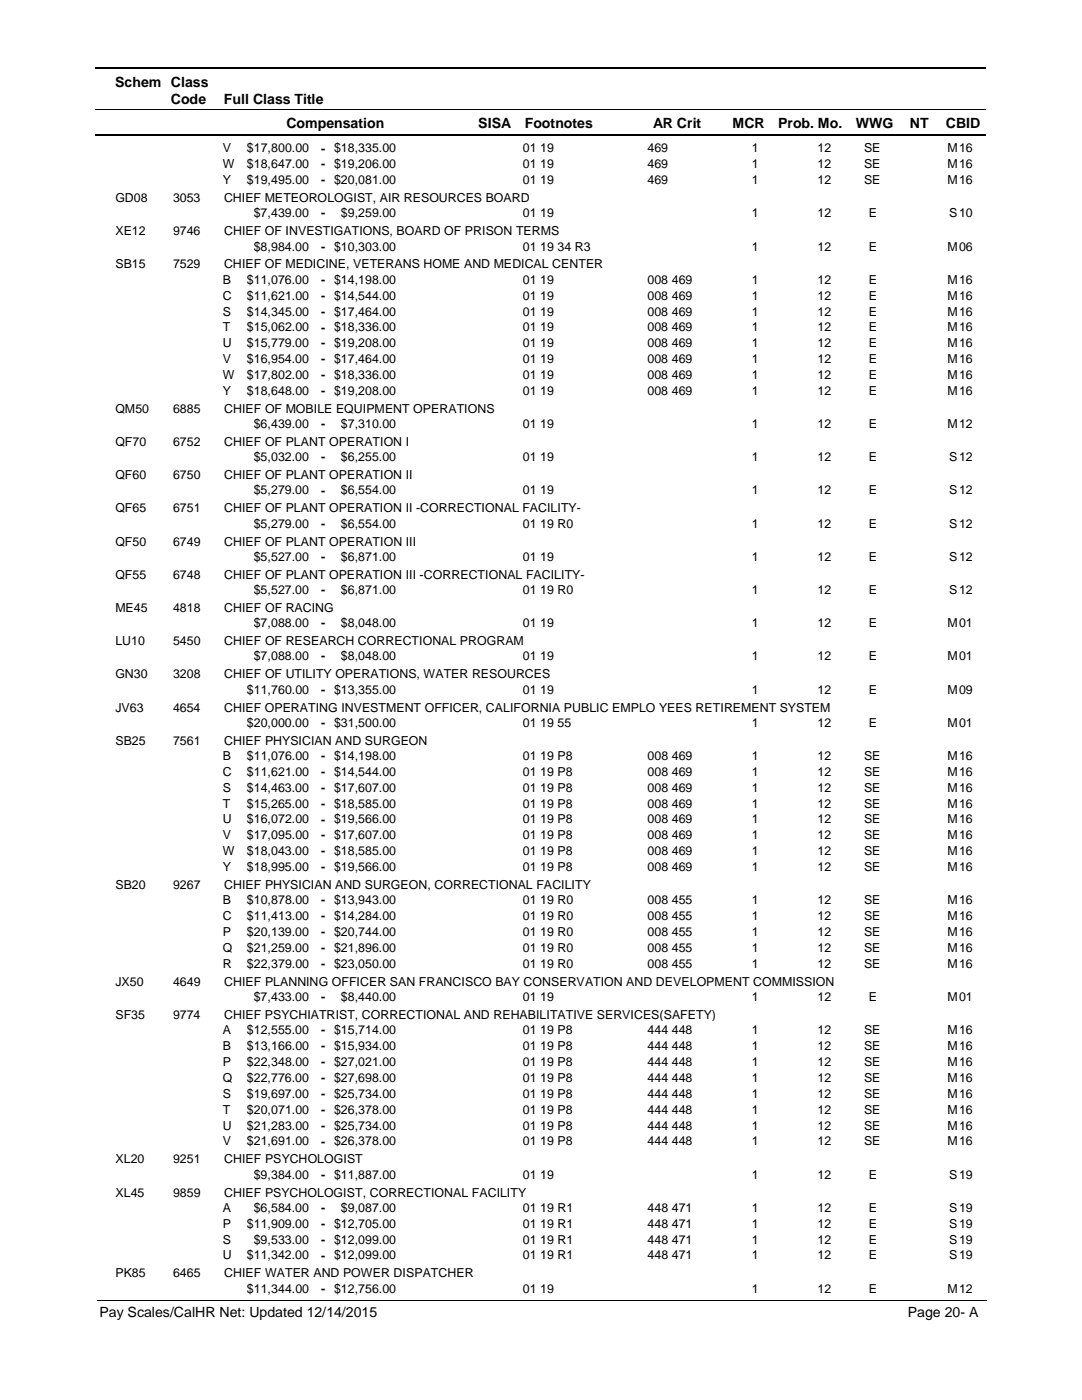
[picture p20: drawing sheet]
<svg xmlns="http://www.w3.org/2000/svg" width="216mm" height="279mm" viewBox="0 0 216 279" stroke-linecap="round" stroke-linejoin="round" font-family="sans-serif">
<defs><g id="words">
<g font-size="2.8">
<text x="23" y="17.3">Schem Class</text>
<text x="34.1" y="20.7">Code</text>
<text x="44.7" y="20.7">Full Class Title</text>
<text x="57.2" y="25.6">Compensation</text>
<text x="95.4" y="25.6">SISA</text>
<text x="104.7" y="25.6">Footnotes</text>
<text x="130.3" y="25.6">AR Crit</text>
<text x="146.2" y="25.6">MCR</text>
<text x="155.3" y="25.6">Prob. Mo.</text>
<text x="170.8" y="25.6">WWG</text>
<text x="181.5" y="25.6">NT</text>
<text x="188.7" y="25.6">CBID</text>
<text x="19.9" y="262.9">Pay Scales/CalHR Net: Updated 12/14/2015</text>
<text x="181.1" y="262.9">Page 20- A</text>
</g>
<g font-size="2.5">
<text x="44.5" y="33.6">W</text>
<text x="44.5" y="30.4">V</text>
<text x="49.3" y="30.4">$17,800.00</text>
<text x="49.3" y="33.6">$18,647.00</text>
<text x="64.1" y="30.4">- $18,335.00</text>
<text x="64.1" y="33.6">- $19,206.00</text>
<text x="104.3" y="30.4">01 19</text>
<text x="104.3" y="33.6">01 19</text>
<text x="129.2" y="30.4">469</text>
<text x="129.2" y="33.6">469</text>
<text x="150" y="30.4">1</text>
<text x="150" y="33.6">1</text>
<text x="163.1" y="30.4">12</text>
<text x="163.1" y="33.6">12</text>
<text x="172.4" y="30.4">SE</text>
<text x="172.4" y="33.6">SE</text>
<text x="189.1" y="30.4">M</text>
<text x="189.1" y="33.6">M</text>
<text x="191.4" y="30.4">16</text>
<text x="191.4" y="33.6">16</text>
<text x="23" y="40.3">GD08</text>
<text x="34.5" y="40.3">3053</text>
<text x="44.5" y="36.8">Y</text>
<text x="44.7" y="40.3">CHIEF METEOROLOGIST, AIR RESOURCES BOARD</text>
<text x="49.3" y="36.8">$19,495.00</text>
<text x="64.1" y="36.8">- $20,081.00</text>
<text x="104.3" y="36.8">01 19</text>
<text x="129.2" y="36.8">469</text>
<text x="150" y="36.8">1</text>
<text x="163.1" y="36.8">12</text>
<text x="172.4" y="36.8">SE</text>
<text x="189.1" y="36.8">M</text>
<text x="191.4" y="36.8">16</text>
<text x="23" y="46.9">XE12</text>
<text x="34.5" y="46.9">9746</text>
<text x="44.7" y="46.9">CHIEF OF INVESTIGATIONS, BOARD OF PRISON TERMS</text>
<text x="50.6" y="43.4">$7,439.00</text>
<text x="64.1" y="43.4">-</text>
<text x="68" y="43.4">$9,259.00</text>
<text x="104.3" y="43.4">01 19</text>
<text x="150" y="43.4">1</text>
<text x="163.1" y="43.4">12</text>
<text x="173.4" y="43.4">E</text>
<text x="189.4" y="43.4">S</text>
<text x="191.4" y="43.4">10</text>
<text x="23" y="53.6">SB15</text>
<text x="34.5" y="53.6">7529</text>
<text x="44.7" y="53.6">CHIEF OF MEDICINE, VETERANS HOME AND MEDICAL CENTER</text>
<text x="50.6" y="50">$8,984.00</text>
<text x="64.1" y="50">- $10,303.00</text>
<text x="104.3" y="50">01 19 34 R3</text>
<text x="150" y="50">1</text>
<text x="163.1" y="50">12</text>
<text x="173.4" y="50">E</text>
<text x="189.1" y="50">M</text>
<text x="191.4" y="50">06</text>
<text x="44.5" y="59.8">C</text>
<text x="44.5" y="56.6">B</text>
<text x="49.3" y="56.6">$11,076.00</text>
<text x="49.3" y="59.8">$11,621.00</text>
<text x="64.1" y="56.7">- $14,198.00</text>
<text x="64.1" y="59.8">- $14,544.00</text>
<text x="104.3" y="59.8">01 19</text>
<text x="104.3" y="56.6">01 19</text>
<text x="129.2" y="59.8">008 469</text>
<text x="129.2" y="56.6">008 469</text>
<text x="150" y="56.6">1</text>
<text x="150" y="59.8">1</text>
<text x="163.1" y="56.6">12</text>
<text x="163.1" y="59.8">12</text>
<text x="173.4" y="59.8">E</text>
<text x="173.4" y="56.6">E</text>
<text x="189.1" y="56.6">M</text>
<text x="189.1" y="59.8">M</text>
<text x="191.4" y="56.6">16</text>
<text x="191.4" y="59.8">16</text>
<text x="44.5" y="63">S</text>
<text x="49.3" y="63">$14,345.00</text>
<text x="64.1" y="63">- $17,464.00</text>
<text x="104.3" y="63">01 19</text>
<text x="129.2" y="63">008 469</text>
<text x="150" y="63">1</text>
<text x="163.1" y="63">12</text>
<text x="173.4" y="63">E</text>
<text x="189.1" y="63">M</text>
<text x="191.4" y="63">16</text>
<text x="44.5" y="66.1">T</text>
<text x="44.5" y="69.3">U</text>
<text x="49.3" y="66.1">$15,062.00</text>
<text x="49.3" y="69.3">$15,779.00</text>
<text x="64.1" y="66.2">- $18,336.00</text>
<text x="64.1" y="69.3">- $19,208.00</text>
<text x="104.3" y="66.1">01 19</text>
<text x="104.3" y="69.3">01 19</text>
<text x="129.2" y="66.1">008 469</text>
<text x="129.2" y="69.3">008 469</text>
<text x="150" y="69.3">1</text>
<text x="150" y="66.1">1</text>
<text x="163.1" y="66.1">12</text>
<text x="163.1" y="69.3">12</text>
<text x="173.4" y="66.1">E</text>
<text x="173.4" y="69.3">E</text>
<text x="189.1" y="69.3">M</text>
<text x="189.1" y="66.1">M</text>
<text x="191.4" y="66.1">16</text>
<text x="191.4" y="69.3">16</text>
<text x="44.5" y="72.5">V</text>
<text x="44.5" y="75.6">W</text>
<text x="49.3" y="72.5">$16,954.00</text>
<text x="49.3" y="75.6">$17,802.00</text>
<text x="64.1" y="72.5">- $17,464.00</text>
<text x="64.1" y="75.7">- $18,336.00</text>
<text x="104.3" y="75.6">01 19</text>
<text x="104.3" y="72.5">01 19</text>
<text x="129.2" y="75.6">008 469</text>
<text x="129.2" y="72.5">008 469</text>
<text x="150" y="72.5">1</text>
<text x="150" y="75.6">1</text>
<text x="163.1" y="72.5">12</text>
<text x="163.1" y="75.6">12</text>
<text x="173.4" y="75.6">E</text>
<text x="173.4" y="72.5">E</text>
<text x="189.1" y="72.5">M</text>
<text x="189.1" y="75.6">M</text>
<text x="191.4" y="72.5">16</text>
<text x="191.4" y="75.6">16</text>
<text x="23" y="82.4">QM50</text>
<text x="34.5" y="82.4">6885</text>
<text x="44.5" y="78.8">Y</text>
<text x="44.7" y="82.4">CHIEF OF MOBILE EQUIPMENT OPERATIONS</text>
<text x="49.3" y="78.8">$18,648.00</text>
<text x="64.1" y="78.8">- $19,208.00</text>
<text x="104.3" y="78.8">01 19</text>
<text x="129.2" y="78.8">008 469</text>
<text x="150" y="78.8">1</text>
<text x="163.1" y="78.8">12</text>
<text x="173.4" y="78.8">E</text>
<text x="189.1" y="78.8">M</text>
<text x="191.4" y="78.8">16</text>
<text x="23" y="89">QF70</text>
<text x="34.5" y="89">6752</text>
<text x="44.7" y="89">CHIEF OF PLANT OPERATION I</text>
<text x="50.6" y="85.4">$6,439.00</text>
<text x="64.1" y="85.5">-</text>
<text x="68" y="85.4">$7,310.00</text>
<text x="104.3" y="85.4">01 19</text>
<text x="150" y="85.4">1</text>
<text x="163.1" y="85.4">12</text>
<text x="173.4" y="85.4">E</text>
<text x="189.1" y="85.4">M</text>
<text x="191.4" y="85.4">12</text>
<text x="23" y="95.6">QF60</text>
<text x="34.5" y="95.6">6750</text>
<text x="44.7" y="95.6">CHIEF OF PLANT OPERATION II</text>
<text x="50.6" y="92.1">$5,032.00</text>
<text x="64.1" y="92.1">-</text>
<text x="68" y="92.1">$6,255.00</text>
<text x="104.3" y="92.1">01 19</text>
<text x="150" y="92.1">1</text>
<text x="163.1" y="92.1">12</text>
<text x="173.4" y="92.1">E</text>
<text x="189.4" y="92.1">S</text>
<text x="191.4" y="92.1">12</text>
<text x="50.6" y="98.7">$5,279.00</text>
<text x="64.1" y="98.7">-</text>
<text x="68" y="98.7">$6,554.00</text>
<text x="104.3" y="98.7">01 19</text>
<text x="150" y="98.7">1</text>
<text x="163.1" y="98.7">12</text>
<text x="173.4" y="98.7">E</text>
<text x="189.4" y="98.7">S</text>
<text x="191.4" y="98.7">12</text>
<text x="23" y="102.3">QF65</text>
<text x="34.5" y="102.3">6751</text>
<text x="44.7" y="102.3">CHIEF OF PLANT OPERATION II -CORRECTIONAL FACILITY-</text>
<text x="50.6" y="105.3">$5,279.00</text>
<text x="64.1" y="105.3">-</text>
<text x="68" y="105.3">$6,554.00</text>
<text x="104.3" y="105.3">01 19 R0</text>
<text x="150" y="105.3">1</text>
<text x="163.1" y="105.3">12</text>
<text x="173.4" y="105.3">E</text>
<text x="189.4" y="105.3">S</text>
<text x="191.4" y="105.3">12</text>
<text x="23" y="108.9">QF50</text>
<text x="34.5" y="108.9">6749</text>
<text x="44.7" y="108.9">CHIEF OF PLANT OPERATION III</text>
<text x="50.6" y="111.9">$5,527.00</text>
<text x="64.1" y="112">-</text>
<text x="68" y="111.9">$6,871.00</text>
<text x="104.3" y="111.9">01 19</text>
<text x="150" y="111.9">1</text>
<text x="163.1" y="111.9">12</text>
<text x="173.4" y="111.9">E</text>
<text x="189.4" y="111.9">S</text>
<text x="191.4" y="111.9">12</text>
<text x="23" y="115.5">QF55</text>
<text x="34.5" y="115.5">6748</text>
<text x="44.7" y="115.5">CHIEF OF PLANT OPERATION III -CORRECTIONAL FACILITY-</text>
<text x="50.6" y="118.6">$5,527.00</text>
<text x="64.1" y="118.6">-</text>
<text x="68" y="118.6">$6,871.00</text>
<text x="104.3" y="118.6">01 19 R0</text>
<text x="150" y="118.6">1</text>
<text x="163.1" y="118.6">12</text>
<text x="173.4" y="118.6">E</text>
<text x="189.4" y="118.6">S</text>
<text x="191.4" y="118.6">12</text>
<text x="23" y="122.1">ME45</text>
<text x="34.5" y="122.1">4818</text>
<text x="44.7" y="122.1">CHIEF OF RACING</text>
<text x="50.6" y="125.2">$7,088.00</text>
<text x="64.1" y="125.2">-</text>
<text x="68" y="125.2">$8,048.00</text>
<text x="104.3" y="125.2">01 19</text>
<text x="150" y="125.2">1</text>
<text x="163.1" y="125.2">12</text>
<text x="173.4" y="125.2">E</text>
<text x="189.1" y="125.2">M</text>
<text x="191.4" y="125.2">01</text>
<text x="23" y="128.7">LU10</text>
<text x="34.5" y="128.7">5450</text>
<text x="44.7" y="128.7">CHIEF OF RESEARCH CORRECTIONAL PROGRAM</text>
<text x="50.6" y="131.8">$7,088.00</text>
<text x="64.1" y="131.8">-</text>
<text x="68" y="131.8">$8,048.00</text>
<text x="104.3" y="131.8">01 19</text>
<text x="150" y="131.8">1</text>
<text x="163.1" y="131.8">12</text>
<text x="173.4" y="131.8">E</text>
<text x="189.1" y="131.8">M</text>
<text x="191.4" y="131.8">01</text>
<text x="23" y="135.4">GN30</text>
<text x="34.5" y="135.4">3208</text>
<text x="44.7" y="135.4">CHIEF OF UTILITY OPERATIONS, WATER RESOURCES</text>
<text x="23" y="142">JV63</text>
<text x="34.5" y="142">4654</text>
<text x="44.7" y="142">CHIEF OPERATING INVESTMENT OFFICER, CALIFORNIA PUBLIC EMPLO YEES RETIREMENT SYSTEM</text>
<text x="49.3" y="138.4">$11,760.00</text>
<text x="64.1" y="138.5">- $13,355.00</text>
<text x="104.3" y="138.4">01 19</text>
<text x="150" y="138.4">1</text>
<text x="163.1" y="138.4">12</text>
<text x="173.4" y="138.4">E</text>
<text x="189.1" y="138.4">M</text>
<text x="191.4" y="138.4">09</text>
<text x="23" y="148.6">SB25</text>
<text x="34.5" y="148.6">7561</text>
<text x="44.7" y="148.6">CHIEF PHYSICIAN AND SURGEON</text>
<text x="49.3" y="145">$20,000.00</text>
<text x="64.1" y="145.1">- $31,500.00</text>
<text x="104.3" y="145">01 19 55</text>
<text x="150" y="145">1</text>
<text x="163.1" y="145">12</text>
<text x="173.4" y="145">E</text>
<text x="189.1" y="145">M</text>
<text x="191.4" y="145">01</text>
<text x="44.5" y="151.7">B</text>
<text x="44.5" y="154.8">C</text>
<text x="49.3" y="151.7">$11,076.00</text>
<text x="49.3" y="154.8">$11,621.00</text>
<text x="64.1" y="151.7">- $14,198.00</text>
<text x="64.1" y="154.9">- $14,544.00</text>
<text x="104.3" y="151.7">01 19 P8</text>
<text x="104.3" y="154.8">01 19 P8</text>
<text x="129.2" y="151.7">008 469</text>
<text x="129.2" y="154.8">008 469</text>
<text x="150" y="151.7">1</text>
<text x="150" y="154.8">1</text>
<text x="163.1" y="151.7">12</text>
<text x="163.1" y="154.8">12</text>
<text x="172.4" y="151.7">SE</text>
<text x="172.4" y="154.8">SE</text>
<text x="189.1" y="151.7">M</text>
<text x="189.1" y="154.8">M</text>
<text x="191.4" y="151.7">16</text>
<text x="191.4" y="154.8">16</text>
<text x="44.5" y="158">S</text>
<text x="44.5" y="161.2">T</text>
<text x="49.3" y="158">$14,463.00</text>
<text x="49.3" y="161.2">$15,265.00</text>
<text x="64.1" y="158">- $17,607.00</text>
<text x="64.1" y="161.2">- $18,585.00</text>
<text x="104.3" y="158">01 19 P8</text>
<text x="104.3" y="161.2">01 19 P8</text>
<text x="129.2" y="158">008 469</text>
<text x="129.2" y="161.2">008 469</text>
<text x="150" y="158">1</text>
<text x="150" y="161.2">1</text>
<text x="163.1" y="158">12</text>
<text x="163.1" y="161.2">12</text>
<text x="172.4" y="158">SE</text>
<text x="172.4" y="161.2">SE</text>
<text x="189.1" y="158">M</text>
<text x="189.1" y="161.2">M</text>
<text x="191.4" y="158">16</text>
<text x="191.4" y="161.2">16</text>
<text x="44.5" y="164.3">U</text>
<text x="44.5" y="167.5">V</text>
<text x="49.3" y="164.3">$16,072.00</text>
<text x="49.3" y="167.5">$17,095.00</text>
<text x="64.1" y="164.4">- $19,566.00</text>
<text x="64.1" y="167.5">- $17,607.00</text>
<text x="104.3" y="164.3">01 19 P8</text>
<text x="104.3" y="167.5">01 19 P8</text>
<text x="129.2" y="164.3">008 469</text>
<text x="129.2" y="167.5">008 469</text>
<text x="150" y="164.3">1</text>
<text x="150" y="167.5">1</text>
<text x="163.1" y="164.3">12</text>
<text x="163.1" y="167.5">12</text>
<text x="172.4" y="164.3">SE</text>
<text x="172.4" y="167.5">SE</text>
<text x="189.1" y="164.3">M</text>
<text x="189.1" y="167.5">M</text>
<text x="191.4" y="164.3">16</text>
<text x="191.4" y="167.5">16</text>
<text x="44.5" y="170.7">W</text>
<text x="44.5" y="173.8">Y</text>
<text x="49.3" y="170.7">$18,043.00</text>
<text x="49.3" y="173.8">$18,995.00</text>
<text x="64.1" y="170.7">- $18,585.00</text>
<text x="64.1" y="173.9">- $19,566.00</text>
<text x="104.3" y="170.7">01 19 P8</text>
<text x="104.3" y="173.8">01 19 P8</text>
<text x="129.2" y="170.7">008 469</text>
<text x="129.2" y="173.8">008 469</text>
<text x="150" y="170.7">1</text>
<text x="150" y="173.8">1</text>
<text x="163.1" y="170.7">12</text>
<text x="163.1" y="173.8">12</text>
<text x="172.4" y="170.7">SE</text>
<text x="172.4" y="173.8">SE</text>
<text x="189.1" y="170.7">M</text>
<text x="189.1" y="173.8">M</text>
<text x="191.4" y="170.7">16</text>
<text x="191.4" y="173.8">16</text>
<text x="23" y="177.4">SB20</text>
<text x="34.5" y="177.4">9267</text>
<text x="44.7" y="177.4">CHIEF PHYSICIAN AND SURGEON, CORRECTIONAL FACILITY</text>
<text x="44.5" y="180.5">B</text>
<text x="44.5" y="183.7">C</text>
<text x="49.3" y="180.5">$10,878.00</text>
<text x="49.3" y="183.7">$11,413.00</text>
<text x="64.1" y="180.5">- $13,943.00</text>
<text x="64.1" y="183.7">- $14,284.00</text>
<text x="104.3" y="180.5">01 19 R0</text>
<text x="104.3" y="183.7">01 19 R0</text>
<text x="129.2" y="180.5">008 455</text>
<text x="129.2" y="183.7">008 455</text>
<text x="150" y="180.5">1</text>
<text x="150" y="183.7">1</text>
<text x="163.1" y="180.5">12</text>
<text x="163.1" y="183.7">12</text>
<text x="172.4" y="180.5">SE</text>
<text x="172.4" y="183.7">SE</text>
<text x="189.1" y="180.5">M</text>
<text x="189.1" y="183.7">M</text>
<text x="191.4" y="180.5">16</text>
<text x="191.4" y="183.7">16</text>
<text x="44.5" y="186.8">P</text>
<text x="44.5" y="190">Q</text>
<text x="49.3" y="186.8">$20,139.00</text>
<text x="49.3" y="190">$21,259.00</text>
<text x="64.1" y="186.9">- $20,744.00</text>
<text x="64.1" y="190">- $21,896.00</text>
<text x="104.3" y="186.8">01 19 R0</text>
<text x="104.3" y="190">01 19 R0</text>
<text x="129.2" y="186.8">008 455</text>
<text x="129.2" y="190">008 455</text>
<text x="150" y="186.8">1</text>
<text x="150" y="190">1</text>
<text x="163.1" y="186.8">12</text>
<text x="163.1" y="190">12</text>
<text x="172.4" y="186.8">SE</text>
<text x="172.4" y="190">SE</text>
<text x="189.1" y="186.8">M</text>
<text x="189.1" y="190">M</text>
<text x="191.4" y="186.8">16</text>
<text x="191.4" y="190">16</text>
<text x="23" y="196.7">JX50</text>
<text x="34.5" y="196.7">4649</text>
<text x="44.5" y="193.2">R</text>
<text x="44.7" y="196.7">CHIEF PLANNING OFFICER SAN FRANCISCO BAY CONSERVATION AND DEVELOPMENT COMMISSION</text>
<text x="49.3" y="193.2">$22,379.00</text>
<text x="64.1" y="193.2">- $23,050.00</text>
<text x="104.3" y="193.2">01 19 R0</text>
<text x="129.2" y="193.2">008 455</text>
<text x="150" y="193.2">1</text>
<text x="163.1" y="193.2">12</text>
<text x="172.4" y="193.2">SE</text>
<text x="189.1" y="193.2">M</text>
<text x="191.4" y="193.2">16</text>
<text x="23" y="203.3">SF35</text>
<text x="34.5" y="203.3">9774</text>
<text x="44.7" y="203.3">CHIEF PSYCHIATRIST, CORRECTIONAL AND REHABILITATIVE SERVICES(SAFETY)</text>
<text x="50.6" y="199.8">$7,433.00</text>
<text x="64.1" y="199.8">-</text>
<text x="68" y="199.8">$8,440.00</text>
<text x="104.3" y="199.8">01 19</text>
<text x="150" y="199.8">1</text>
<text x="163.1" y="199.8">12</text>
<text x="173.4" y="199.8">E</text>
<text x="189.1" y="199.8">M</text>
<text x="191.4" y="199.8">01</text>
<text x="44.5" y="209.6">B</text>
<text x="44.5" y="206.4">A</text>
<text x="49.3" y="206.4">$12,555.00</text>
<text x="49.3" y="209.6">$13,166.00</text>
<text x="64.1" y="206.4">- $15,714.00</text>
<text x="64.1" y="209.6">- $15,934.00</text>
<text x="104.3" y="206.4">01 19 P8</text>
<text x="104.3" y="209.6">01 19 P8</text>
<text x="129.2" y="206.4">444 448</text>
<text x="129.2" y="209.6">444 448</text>
<text x="150" y="206.4">1</text>
<text x="150" y="209.6">1</text>
<text x="163.1" y="206.4">12</text>
<text x="163.1" y="209.6">12</text>
<text x="172.4" y="206.4">SE</text>
<text x="172.4" y="209.6">SE</text>
<text x="189.1" y="206.4">M</text>
<text x="189.1" y="209.6">M</text>
<text x="191.4" y="206.4">16</text>
<text x="191.4" y="209.6">16</text>
<text x="44.5" y="212.7">P</text>
<text x="44.5" y="215.9">Q</text>
<text x="49.3" y="212.7">$22,348.00</text>
<text x="49.3" y="215.9">$22,776.00</text>
<text x="64.1" y="212.8">- $27,021.00</text>
<text x="64.1" y="215.9">- $27,698.00</text>
<text x="104.3" y="215.9">01 19 P8</text>
<text x="104.3" y="212.7">01 19 P8</text>
<text x="129.2" y="215.9">444 448</text>
<text x="129.2" y="212.7">444 448</text>
<text x="150" y="215.9">1</text>
<text x="150" y="212.7">1</text>
<text x="163.1" y="212.7">12</text>
<text x="163.1" y="215.9">12</text>
<text x="172.4" y="215.9">SE</text>
<text x="172.4" y="212.7">SE</text>
<text x="189.1" y="215.9">M</text>
<text x="189.1" y="212.7">M</text>
<text x="191.4" y="212.7">16</text>
<text x="191.4" y="215.9">16</text>
<text x="44.5" y="219.1">S</text>
<text x="49.3" y="219.1">$19,697.00</text>
<text x="64.1" y="219.1">- $25,734.00</text>
<text x="104.3" y="219.1">01 19 P8</text>
<text x="129.2" y="219.1">444 448</text>
<text x="150" y="219.1">1</text>
<text x="163.1" y="219.1">12</text>
<text x="172.4" y="219.1">SE</text>
<text x="189.1" y="219.1">M</text>
<text x="191.4" y="219.1">16</text>
<text x="44.5" y="222.3">T</text>
<text x="44.5" y="225.4">U</text>
<text x="49.3" y="222.2">$20,071.00</text>
<text x="49.3" y="225.4">$21,283.00</text>
<text x="64.1" y="222.3">- $26,378.00</text>
<text x="64.1" y="225.4">- $25,734.00</text>
<text x="104.3" y="222.2">01 19 P8</text>
<text x="104.3" y="225.4">01 19 P8</text>
<text x="129.2" y="222.2">444 448</text>
<text x="129.2" y="225.4">444 448</text>
<text x="150" y="222.2">1</text>
<text x="150" y="225.4">1</text>
<text x="163.1" y="222.2">12</text>
<text x="163.1" y="225.4">12</text>
<text x="172.4" y="222.2">SE</text>
<text x="172.4" y="225.4">SE</text>
<text x="189.1" y="222.2">M</text>
<text x="189.1" y="225.4">M</text>
<text x="191.4" y="222.2">16</text>
<text x="191.4" y="225.4">16</text>
<text x="23" y="232.2">XL20</text>
<text x="34.5" y="232.2">9251</text>
<text x="44.5" y="228.6">V</text>
<text x="44.7" y="232.2">CHIEF PSYCHOLOGIST</text>
<text x="49.3" y="228.6">$21,691.00</text>
<text x="64.1" y="228.6">- $26,378.00</text>
<text x="104.3" y="228.6">01 19 P8</text>
<text x="129.2" y="228.6">444 448</text>
<text x="150" y="228.6">1</text>
<text x="163.1" y="228.6">12</text>
<text x="172.4" y="228.6">SE</text>
<text x="189.1" y="228.6">M</text>
<text x="191.4" y="228.6">16</text>
<text x="23" y="238.8">XL45</text>
<text x="34.5" y="238.8">9859</text>
<text x="44.7" y="238.8">CHIEF PSYCHOLOGIST, CORRECTIONAL FACILITY</text>
<text x="50.6" y="235.2">$9,384.00</text>
<text x="64.1" y="235.2">- $11,887.00</text>
<text x="104.3" y="235.2">01 19</text>
<text x="150" y="235.2">1</text>
<text x="163.1" y="235.2">12</text>
<text x="173.4" y="235.2">E</text>
<text x="189.4" y="235.2">S</text>
<text x="191.4" y="235.2">19</text>
<text x="44.5" y="241.9">A</text>
<text x="44.5" y="245">P</text>
<text x="49.3" y="245">$11,909.00</text>
<text x="50.6" y="241.9">$6,584.00</text>
<text x="64.1" y="241.9">-</text>
<text x="64.1" y="245">- $12,705.00</text>
<text x="68" y="241.9">$9,087.00</text>
<text x="104.3" y="241.9">01 19 R1</text>
<text x="104.3" y="245">01 19 R1</text>
<text x="129.2" y="241.9">448 471</text>
<text x="129.2" y="245">448 471</text>
<text x="150" y="241.9">1</text>
<text x="150" y="245">1</text>
<text x="163.1" y="241.9">12</text>
<text x="163.1" y="245">12</text>
<text x="173.4" y="241.9">E</text>
<text x="173.4" y="245">E</text>
<text x="189.4" y="241.9">S</text>
<text x="189.4" y="245">S</text>
<text x="191.4" y="241.9">19</text>
<text x="191.4" y="245">19</text>
<text x="44.5" y="248.2">S</text>
<text x="44.5" y="251.4">U</text>
<text x="49.3" y="251.4">$11,342.00</text>
<text x="50.6" y="248.2">$9,533.00</text>
<text x="64.1" y="248.2">- $12,099.00</text>
<text x="64.1" y="251.4">- $12,099.00</text>
<text x="104.3" y="248.2">01 19 R1</text>
<text x="104.3" y="251.4">01 19 R1</text>
<text x="129.2" y="248.2">448 471</text>
<text x="129.2" y="251.4">448 471</text>
<text x="150" y="251.4">1</text>
<text x="150" y="248.2">1</text>
<text x="163.1" y="248.2">12</text>
<text x="163.1" y="251.4">12</text>
<text x="173.4" y="248.2">E</text>
<text x="173.4" y="251.4">E</text>
<text x="189.4" y="251.4">S</text>
<text x="189.4" y="248.2">S</text>
<text x="191.4" y="248.2">19</text>
<text x="191.4" y="251.4">19</text>
<text x="23" y="254.9">PK85</text>
<text x="34.5" y="254.9">6465</text>
<text x="44.7" y="254.9">CHIEF WATER AND POWER DISPATCHER</text>
<text x="49.3" y="258">$11,344.00</text>
<text x="104.3" y="258">01 19</text>
<text x="150" y="258">1</text>
<text x="163.1" y="258">12</text>
<text x="173.4" y="258">E</text>
<text x="189.1" y="258">M</text>
<text x="191.4" y="258">12</text>
<text x="64.1" y="258">- $12,756.00</text>
</g>
</g></defs>
<path d="M19 13.5h177.8M19 27h177.8" fill="none" stroke="#000" stroke-width=".36"/>
<path d="M19 21.8h177.8" fill="none" stroke="#000" stroke-width=".2"/>
<g fill="#fff">
<path d="M46.9 27.8h16.3v3h-16.3z"/>
<path d="M191 27.8h4.2v3h-4.2z"/>
<path d="M46.9 31h16.3v2.9h-16.3z"/>
<path d="M191 31h4.2v2.9h-4.2z"/>
<path d="M46.9 34.1h16.3v3h-16.3z"/>
<path d="M191 34.1h4.2v3h-4.2z"/>
<path d="M46.9 40.7h16.3v3h-16.3z"/>
<path d="M191 40.7h4.2v3h-4.2z"/>
<path d="M46.9 47.4h16.3v2.9h-16.3z"/>
<path d="M191 47.4h4.2v2.9h-4.2z"/>
<path d="M46.9 54h16.3v3h-16.3z"/>
<path d="M191 54h4.2v3h-4.2z"/>
<path d="M46.9 57.2h16.3v2.9h-16.3z"/>
<path d="M191 57.2h4.2v2.9h-4.2z"/>
<path d="M46.9 60.3h16.3v3h-16.3z"/>
<path d="M191 60.3h4.2v3h-4.2z"/>
<path d="M46.9 63.5h16.3v3h-16.3z"/>
<path d="M191 63.5h4.2v3h-4.2z"/>
<path d="M46.9 66.7h16.3v3h-16.3z"/>
<path d="M191 66.7h4.2v3h-4.2z"/>
<path d="M46.9 69.8h16.3v3h-16.3z"/>
<path d="M191 69.8h4.2v3h-4.2z"/>
<path d="M46.9 73h16.3v3h-16.3z"/>
<path d="M191 73h4.2v3h-4.2z"/>
<path d="M46.9 76.2h16.3v3h-16.3z"/>
<path d="M191 76.2h4.2v3h-4.2z"/>
<path d="M46.9 82.8h16.3v3h-16.3z"/>
<path d="M191 82.8h4.2v3h-4.2z"/>
<path d="M46.9 89.4h16.3v3h-16.3z"/>
<path d="M191 89.4h4.2v3h-4.2z"/>
<path d="M46.9 96.1h16.3v2.9h-16.3z"/>
<path d="M191 96.1h4.2v2.9h-4.2z"/>
<path d="M46.9 102.7h16.3v2.9h-16.3z"/>
<path d="M191 102.7h4.2v2.9h-4.2z"/>
<path d="M46.9 109.3h16.3v3h-16.3z"/>
<path d="M191 109.3h4.2v3h-4.2z"/>
<path d="M46.9 115.9h16.3v3h-16.3z"/>
<path d="M191 115.9h4.2v3h-4.2z"/>
<path d="M46.9 122.5h16.3v3h-16.3z"/>
<path d="M191 122.5h4.2v3h-4.2z"/>
<path d="M46.9 129.2h16.3v2.9h-16.3z"/>
<path d="M191 129.2h4.2v2.9h-4.2z"/>
<path d="M46.9 135.8h16.3v3h-16.3z"/>
<path d="M191 135.8h4.2v3h-4.2z"/>
<path d="M46.9 142.4h16.3v3h-16.3z"/>
<path d="M191 142.4h4.2v3h-4.2z"/>
<path d="M46.9 149h16.3v3h-16.3z"/>
<path d="M191 149h4.2v3h-4.2z"/>
<path d="M46.9 152.2h16.3v3h-16.3z"/>
<path d="M191 152.2h4.2v3h-4.2z"/>
<path d="M46.9 155.4h16.3v2.9h-16.3z"/>
<path d="M191 155.4h4.2v2.9h-4.2z"/>
<path d="M46.9 158.5h16.3v3h-16.3z"/>
<path d="M191 158.5h4.2v3h-4.2z"/>
<path d="M46.9 161.7h16.3v3h-16.3z"/>
<path d="M191 161.7h4.2v3h-4.2z"/>
<path d="M46.9 164.9h16.3v3h-16.3z"/>
<path d="M191 164.9h4.2v3h-4.2z"/>
<path d="M46.9 168h16.3v3h-16.3z"/>
<path d="M191 168h4.2v3h-4.2z"/>
<path d="M46.9 171.2h16.3v3h-16.3z"/>
<path d="M191 171.2h4.2v3h-4.2z"/>
<path d="M46.9 177.9h16.3v2.9h-16.3z"/>
<path d="M191 177.9h4.2v2.9h-4.2z"/>
<path d="M46.9 181h16.3v3h-16.3z"/>
<path d="M191 181h4.2v3h-4.2z"/>
<path d="M46.9 184.2h16.3v3h-16.3z"/>
<path d="M191 184.2h4.2v3h-4.2z"/>
<path d="M46.9 187.4h16.3v3h-16.3z"/>
<path d="M191 187.4h4.2v3h-4.2z"/>
<path d="M46.9 190.5h16.3v3h-16.3z"/>
<path d="M191 190.5h4.2v3h-4.2z"/>
<path d="M46.9 197.1h16.3v3h-16.3z"/>
<path d="M191 197.1h4.2v3h-4.2z"/>
<path d="M46.9 203.8h16.3v3h-16.3z"/>
<path d="M191 203.8h4.2v3h-4.2z"/>
<path d="M46.9 206.9h16.3v3h-16.3z"/>
<path d="M191 206.9h4.2v3h-4.2z"/>
<path d="M46.9 210.1h16.3v3h-16.3z"/>
<path d="M191 210.1h4.2v3h-4.2z"/>
<path d="M46.9 213.3h16.3v3h-16.3z"/>
<path d="M191 213.3h4.2v3h-4.2z"/>
<path d="M46.9 216.5h16.3v2.9h-16.3z"/>
<path d="M191 216.5h4.2v2.9h-4.2z"/>
<path d="M46.9 219.6h16.3v3h-16.3z"/>
<path d="M191 219.6h4.2v3h-4.2z"/>
<path d="M46.9 222.8h16.3v3h-16.3z"/>
<path d="M191 222.8h4.2v3h-4.2z"/>
<path d="M46.9 226h16.3v2.9h-16.3z"/>
<path d="M191 226h4.2v2.9h-4.2z"/>
<path d="M46.9 232.6h16.3v3h-16.3z"/>
<path d="M191 232.6h4.2v3h-4.2z"/>
<path d="M46.9 239.2h16.3v3h-16.3z"/>
<path d="M191 239.2h4.2v3h-4.2z"/>
<path d="M46.9 242.4h16.3v3h-16.3z"/>
<path d="M191 242.4h4.2v3h-4.2z"/>
<path d="M46.9 245.6h16.3v2.9h-16.3z"/>
<path d="M191 245.6h4.2v2.9h-4.2z"/>
<path d="M46.9 248.7h16.3v3h-16.3z"/>
<path d="M191 248.7h4.2v3h-4.2z"/>
<path d="M46.9 255.3h16.3v3h-16.3z"/>
<path d="M191 255.3h4.2v3h-4.2z"/>
</g>
<path d="M19.4 259.6h177.4" fill="none" stroke="#000" stroke-width=".2"/>
<use href="#words"/>
</svg>
